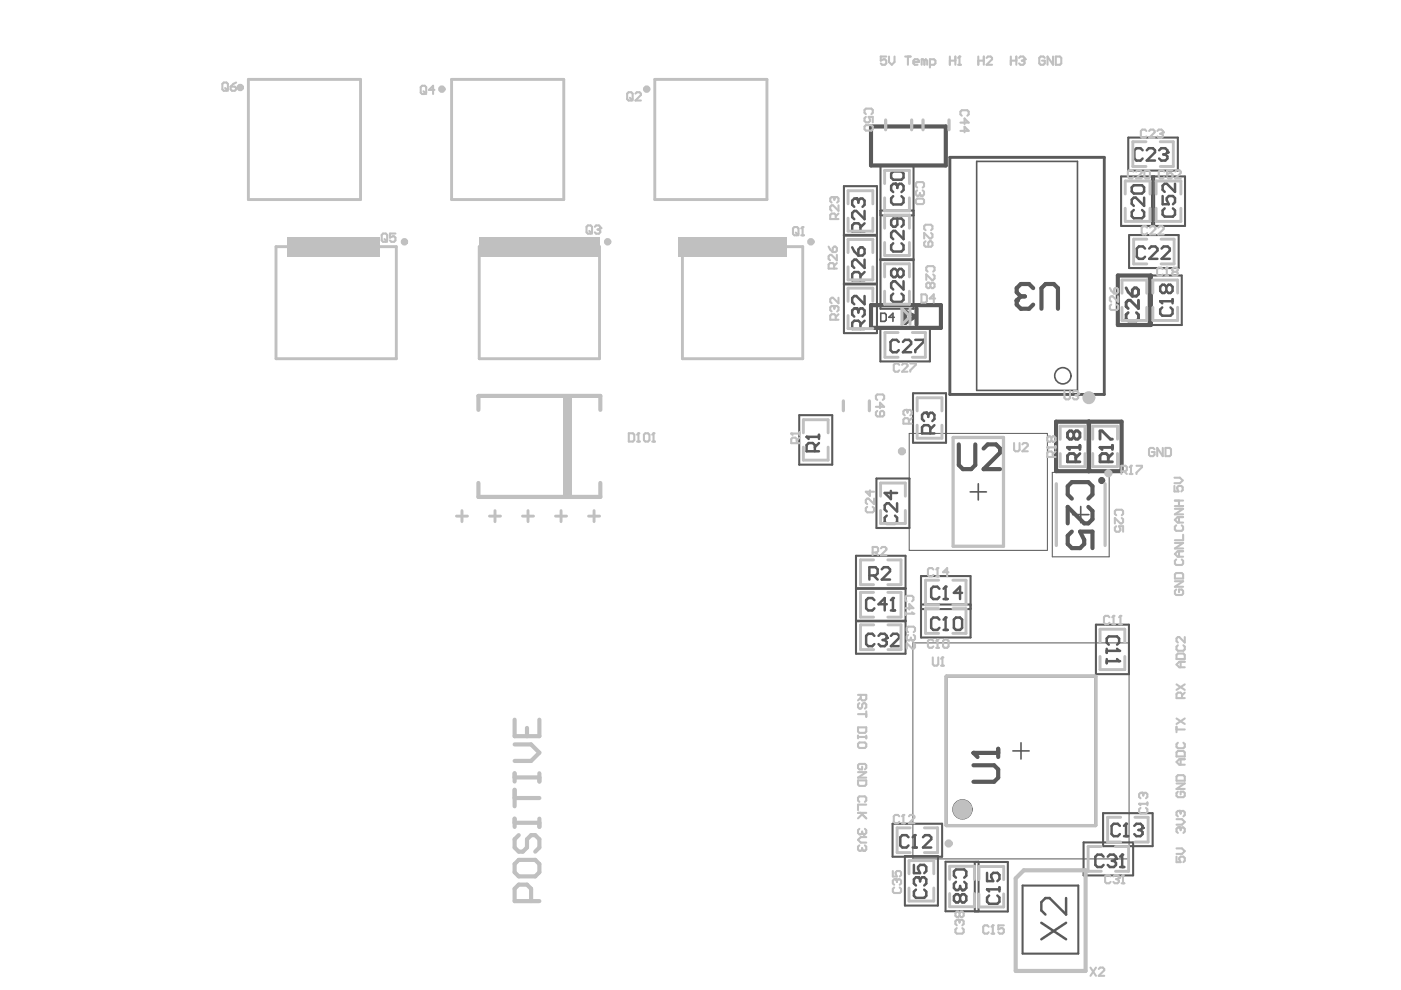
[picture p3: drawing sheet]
<svg xmlns="http://www.w3.org/2000/svg" width="297mm" height="210mm" viewBox="0 0 297 210" stroke-linecap="round" stroke-linejoin="round" font-family="sans-serif">
<path d="M184.7 26.8h15.8v8.3h-15.8zM237 58.4h7v10.5h-7zM184.7 64.7h14.8v4.8h-14.8zM191.9 66.1l2.1 1-2.1 1.4zM194.3 65.4v3.4M223.9 89.4h13.9v10.5h-13.9zM230.8 89.4v10.5M230.9 89.4v10.5" fill="none" stroke="#5a5a5a" stroke-width=".88"/>
<path d="M207.1 34.2h21.3v48.6h-21.3zM205.7 104.3h3.4M207.4 102.6v3.4M227.4 109.1h3.5M229.1 107.4v3.4M214.7 159.2h3.5M216.5 157.5v3.4" fill="none" stroke="#5a5a5a" stroke-width=".35"/>
<g fill="none" stroke="#5a5a5a" stroke-width=".44">
<path d="M178.9 39.5h7v31.1h-7zM186.7 35.2h7v30.3h-7zM237.7 37.4h13.5v10.5h-13.5zM239.2 29.2h10.5v7h-10.5zM244.2 37.4v10.5M244.7 37.4v10.5M178.9 49.8h7M178.9 50h7M186.7 55h7M186.7 55.1h7M186.7 44.6h7M186.7 45.7h7"/>
<path d="M239.4 49.8h10.5v7h-10.5zM243.6 58.4h7v10.5h-7zM178.9 60.3h7M178.9 60.1h7M186.7 69.6h10.5v7h-10.5zM169.5 88h7v10.5h-7zM193.6 83.4h7v10.5h-7zM181.5 117.8h10.5v20.8h-10.5zM185.8 101.5h7v10.4h-7zM181.5 131.6h10.5M181.5 131.7h10.5M181.5 124.7h10.5"/>
<path d="M181.5 124.8h10.5M195.3 122.1h10.5v13.1h-10.5zM195.3 128.2h10.5M195.3 129.1h10.5M232.4 132.4h7v10.5h-7zM189.2 174.6h10.5v7h-10.5zM229.7 178.6h10.5v7h-10.5zM233.9 172.4h10.5v7h-10.5zM191.9 181.5h7v10.5h-7zM200.5 182.7h7v10.5h-7zM206.7 182.8h7v10.5h-7zM216.8 187.8h11.8v14.4h-11.8z"/>
</g>
<path d="M201.4 33.4h32.7v50.2h-32.7zM200.6 143.4h31.7v31.6h-31.7z" fill="none" stroke="#5a5a5a" stroke-width=".62"/>
<path d="M192.8 91.9h29.3v24.8h-29.3zM223.1 100.2h12.1v17.9h-12.1zM193.5 136.3h45.9v45.8h-45.9z" fill="none" stroke="#5a5a5a" stroke-width=".21"/>
<path d="M180.7 52.4l.4 .9 .9 .9M182 52.9l.4-.5h.5l.4 .5v.8l-.4 .5h-.9zM182.4 59.4v-1.3l-.4-.4h-.9l-.4 .4v1.3h2.6M183.3 55.1v1.7l-1.7-1.7h-.5l-.4 .4v.9l.4 .4M183.3 57.7l-.9 .9M181.6 65.4h-.5l-.4 .4v.9l.4 .4M182.4 69.8v-1.4l-.4-.4h-.9l-.4 .4v1.4h2.6M183.3 68l-.9 .9" fill="none" stroke="#5a5a5a" stroke-width=".53"/>
<circle cx="181.6" cy="65.4" r=".26" fill="#5a5a5a"/>
<g fill="none" stroke="#5a5a5a" stroke-width=".53">
<path d="M189.8 39h-.4l-.5 .4v.9l.5 .4M189.4 41.6l-.5 .4v.9l.5 .4h1.7l.5-.4v-.9l-.5-.4M189.4 51.6l-.5 .4v.9l.5 .4h1.7l.5-.4v-.9l-.5-.4M190.3 46.3v1.3l-.5 .5h-.4l-.5-.5v-.8l.5-.5h1.7l.5 .5v.8l-.5 .5M190.3 57.4l-.5-.4h-.4l-.5 .4v.9l.5 .5h.4l.5-.5M190.3 57.4l.4-.4h.4l.5 .4v.9l-.5 .5h-.4l-.4-.5M190.3 57.4v.9M191.6 49v1.7l-1.8-1.7h-.4l-.5 .4v.9l.5 .4M191.6 59.6v1.8l-1.8-1.8h-.4l-.5 .5v.8l.5 .5M181.6 65.4l.4 .4M182 65.8v.5M182 65.8l.4-.4h.5l.4 .4v.9l-.4 .4"/>
<path d="M183.3 62.8v1.7l-1.7-1.7h-.5l-.4 .4v.9l.4 .4M189.4 62.3l-.5 .4v.9l.5 .4h1.7l.5-.4v-.9l-.5-.4M188 109.3l-.4 .5v.8l.4 .5h1.8l.4-.5v-.8l-.4-.5M188.9 104.1v1.7l-1.3-1.3h2.6M190.2 106.7v1.8l-1.8-1.8h-.4l-.4 .4v.9l.4 .5"/>
</g>
<circle cx="189.8" cy="39" r=".26" fill="#5a5a5a"/>
<path d="M188.9 36.8l.5-.4h1.7l.5 .4v.9l-.5 .4h-1.7l-.5-.4zM189.8 39l.5 .4M190.3 39.4v.5M190.3 39.4l.4-.4h.4l.5 .4v.9l-.5 .4M196.4 87.5h-.5l-.4 .5v.8l.4 .5M197.2 91.9v-1.3l-.4-.5h-.9l-.4 .5v1.3h2.6M198.1 90.1l-.9 .9" fill="none" stroke="#5a5a5a" stroke-width=".53"/>
<circle cx="196.4" cy="87.5" r=".26" fill="#5a5a5a"/>
<path d="M246 63.9h2.6M246.4 65.2l-.4 .4v.9l.4 .4h1.8l.4-.4v-.9l-.4-.4M248.6 63.4v.9M196.4 87.5l.4 .5M196.8 88v.4M196.8 88l.4-.5h.5l.4 .5v.8l-.4 .5" fill="none" stroke="#5a5a5a" stroke-width=".53"/>
<path d="M238.8 61l.4 .9 .9 .9M239.2 66.3l-.4 .4v.9l.4 .4h1.7l.5-.4v-.9l-.5-.4M240.1 61.5l.4-.5h.4l.5 .5v.9l-.5 .4h-.8zM241.4 63.7v1.7l-1.8-1.7h-.4l-.4 .4v.9l.4 .4" fill="none" stroke="#5a5a5a" stroke-width=".62"/>
<circle cx="246" cy="63.9" r=".26" fill="#5a5a5a"/>
<path d="M181.6 42.1h-.5l-.4 .4v.9l.4 .5M182.4 49.1v-1.3l-.4-.5h-.9l-.4 .5v1.3h2.6M183.3 44.7v1.8l-1.7-1.8h-.5l-.4 .5v.8l.4 .5M183.3 47.3l-.9 .9M246 63.9l.4 .4M247.3 60.8l-.4-.4h-.5l-.4 .4v.9l.4 .4h.5l.4-.4M247.3 60.8l.4-.4h.5l.4 .4v.9l-.4 .4h-.5l-.4-.4M247.3 60.8v.9" fill="none" stroke="#5a5a5a" stroke-width=".53"/>
<circle cx="181.6" cy="42.1" r=".26" fill="#5a5a5a"/>
<path d="M181.6 42.1l.4 .4M182 42.5v.5M182 42.5l.4-.4h.5l.4 .4v.9l-.4 .5M202.7 186.1l-.5-.4v-.9l.5-.5h1.7l.5 .5v.9l-.5 .4M204.4 187l.5 .4v.9l-.5 .4h-.4" fill="none" stroke="#5a5a5a" stroke-width=".53"/>
<circle cx="204" cy="188.7" r=".26" fill="#5a5a5a"/>
<path d="M202.7 187l-.5 .4v.9l.5 .4h.4l.5-.4M203.6 188.3l.4 .4M203.6 187.8v.5M203.6 190v.9M203.6 190l-.5-.4h-.4l-.5 .4v.9l.5 .4h.4l.5-.4M203.6 190l.4-.4h.4l.5 .4v.9l-.5 .4h-.4l-.4-.4M209.3 188.6h2.6M209.7 189.9l-.4 .4v.9l.4 .4h1.8l.4-.4v-.9l-.4-.4M211.9 188.1v.9" fill="none" stroke="#5a5a5a" stroke-width=".53"/>
<circle cx="209.3" cy="188.6" r=".26" fill="#5a5a5a"/>
<path d="M171 92.6h2.6M172.8 95.7v-1.3l-.5-.5h-.8l-.5 .5v1.3h2.6M173.6 93.9l-.8 .9M173.6 92.2v.9M209.3 188.6l.4 .4M209.3 185.1v1.7h1.3l-.5-.9v-.4l.5-.4h.9l.4 .4v.9l-.4 .4" fill="none" stroke="#5a5a5a" stroke-width=".53"/>
<circle cx="171" cy="92.6" r=".26" fill="#5a5a5a"/>
<path d="M171 92.6l.5 .5M192.6 177.5l-.4-.4h-.9l-.4 .4v1.8l.4 .4h.9l.4-.4M193.5 179.7h.9M193.9 177.1v2.6" fill="none" stroke="#5a5a5a" stroke-width=".53"/>
<circle cx="193.9" cy="177.1" r=".26" fill="#5a5a5a"/>
<path d="M185.4 134.8l-.5-.4h-.8l-.5 .4v1.8l.5 .4h.8l.5-.4M186.3 134.8l.4-.4h.9l.4 .4v.5M193.9 177.1l-.4 .4M195.7 177.5l.4-.4h.9l.4 .4v.4l-1.7 1.8h1.7" fill="none" stroke="#5a5a5a" stroke-width=".53"/>
<circle cx="188" cy="135.3" r=".26" fill="#5a5a5a"/>
<path d="M185.4 127.2l-.5-.4h-.8l-.5 .4v1.8l.5 .4h.8l.5-.4M187.1 135.7h.5M187.6 135.7l.4 .4v.5l-.4 .4h-.9l-.4-.4M188 135.3l-.4 .4M188 128.1h-1.7l1.3-1.3v2.6M188.9 134.8l.4-.4h.9l.4 .4v.5l-1.7 1.7h1.7M188.9 129.4h.9M189.3 126.8v2.6" fill="none" stroke="#5a5a5a" stroke-width=".53"/>
<circle cx="189.3" cy="126.8" r=".26" fill="#5a5a5a"/>
<g fill="none" stroke="#5a5a5a" stroke-width=".53">
<path d="M242.3 31.9l-.5-.5h-.9l-.4 .5v1.7l.4 .4h.9l.5-.4M243.1 31.9l.5-.5h.8l.5 .5v.4l-1.8 1.7h1.8M245.8 31.9l.4-.5h.9l.4 .5v.4M242.8 52.7l-.5-.4h-.8l-.5 .4v1.7l.5 .5h.8l.5-.5M243.6 52.7l.5-.4h.9l.4 .4v.4l-1.8 1.8h1.8M246.3 52.7l.4-.4h.9l.4 .4v.4l-1.7 1.8h1.7M190.6 72.5l-.5-.4h-.9l-.4 .4v1.7l.4 .5h.9l.5-.5M191.4 72.5l.5-.4h.8l.5 .4v.4l-1.8 1.8h1.8M194.1 72.1h1.7v.4l-1.7 1.7v.5M184.3 122h1.3l.5-.4v-.9l-.5-.4h-1.3v2.6M185.2 122l.9 .9M187 120.7l.4-.4h.9l.4 .4v.4l-1.7 1.8h1.7"/>
<path d="M189.3 126.8l-.4 .4"/>
</g>
<path d="M186.7 66.4h.9l.3 .3v1.2l-.3 .2h-.9zM189.6 67.3h-1.1l.8-.9v1.7" fill="none" stroke="#5a5a5a" stroke-width=".35"/>
<circle cx="247.5" cy="32.3" r=".26" fill="#5a5a5a"/>
<path d="M246.6 32.7h.5M247.1 32.7l.4 .5v.4l-.4 .4h-.9l-.4-.4M247.5 32.3l-.4 .4M199.2 131.4l-.5-.5h-.8l-.5 .5v1.7l.5 .5h.8l.5-.5M200 133.6h.9M200.5 130.9v2.7" fill="none" stroke="#5a5a5a" stroke-width=".53"/>
<circle cx="200.5" cy="130.9" r=".26" fill="#5a5a5a"/>
<path d="M199.2 124.8l-.5-.4h-.8l-.5 .4v1.8l.5 .4h.8l.5-.4M200 127h.9M200.5 130.9l-.5 .5M200.5 124.4v2.6M202.2 131.4l.5-.5h.9l.4 .5v1.7l-.4 .5h-.9l-.5-.5z" fill="none" stroke="#5a5a5a" stroke-width=".53"/>
<circle cx="200.5" cy="124.4" r=".26" fill="#5a5a5a"/>
<path d="M200.5 124.4l-.5 .4M204 125.7h-1.8l1.4-1.3v2.6M220.8 195.7l5.2 3.5M226 195.7l-5.2 3.5M226 190.4v3.5l-3.5-3.5h-.8l-.9 .9v1.7l.9 .9M234 181.6l-.5-.4h-.8l-.5 .4v1.8l.5 .4h.8l.5-.4M234.9 181.6l.4-.4h.9l.4 .4v.5" fill="none" stroke="#5a5a5a" stroke-width=".53"/>
<circle cx="236.6" cy="182.1" r=".26" fill="#5a5a5a"/>
<path d="M235.7 182.5h.5M236.2 182.5l.4 .5v.4l-.4 .4h-.9l-.4-.4M236.6 182.1l-.4 .4M237.5 183.8h.9M237.9 181.2v2.6" fill="none" stroke="#5a5a5a" stroke-width=".53"/>
<circle cx="237.9" cy="181.2" r=".26" fill="#5a5a5a"/>
<path d="M234.6 137.6v.8M234.6 138h2.7M235.1 136.7l-.5-.5v-.8l.5-.5h1.7l.5 .5v.8l-.5 .5M237.9 181.2l-.4 .4" fill="none" stroke="#5a5a5a" stroke-width=".53"/>
<circle cx="237.3" cy="138" r=".26" fill="#5a5a5a"/>
<path d="M234.6 139.7v.9M236.8 137.6l.5 .4M234.6 140.2h2.7" fill="none" stroke="#5a5a5a" stroke-width=".53"/>
<circle cx="237.3" cy="140.2" r=".26" fill="#5a5a5a"/>
<path d="M236.8 139.7l.5 .5" fill="none" stroke="#5a5a5a" stroke-width=".53"/>
<path d="M233.2 94.9h2.7M235 97.9v-1.3l-.5-.4h-.8l-.5 .4v1.3h2.7M235.9 96.2l-.9 .8M235.9 94.4v.9" fill="none" stroke="#5a5a5a" stroke-width=".62"/>
<circle cx="233.2" cy="94.9" r=".31" fill="#5a5a5a"/>
<path d="M226.3 94.9h2.7M228.1 97.9v-1.3l-.5-.4h-.8l-.5 .4v1.3h2.7M229 96.2l-.9 .8M229 94.4v.9M233.2 94.9l.5 .4M233.2 93.1v-1.7h.5l1.7 1.7h.5" fill="none" stroke="#5a5a5a" stroke-width=".62"/>
<circle cx="226.3" cy="94.9" r=".31" fill="#5a5a5a"/>
<path d="M226.3 94.9l.5 .4M227.6 91.8l-.4-.4h-.4l-.5 .4v.9l.5 .4h.4l.4-.4M227.6 91.8l.5-.4h.4l.5 .4v.9l-.5 .4h-.4l-.5-.4M227.6 91.8v.9" fill="none" stroke="#5a5a5a" stroke-width=".62"/>
<path d="M215.6 63.7v.9l.8 .9h1.8l.9-.9M220.8 65.5v-4.4l.9-.9h1.7l.9 .9v4.4" fill="none" stroke="#5a5a5a" stroke-width=".88"/>
<circle cx="215.6" cy="63.7" r=".44" fill="#5a5a5a"/>
<path d="M216.4 62.8l-.8 .9M216.4 62.8h.9M219.1 61.1l-.9-.9h-1.8l-.8 .9v.9l.8 .8" fill="none" stroke="#5a5a5a" stroke-width=".88"/>
<path d="M194.2 188.6l-.4 .5v.8l.4 .5h1.8l.4-.5v-.8l-.4-.5M194.6 186h-.4l-.4 .4v.9l.4 .4" fill="none" stroke="#5a5a5a" stroke-width=".53"/>
<circle cx="194.6" cy="186" r=".26" fill="#5a5a5a"/>
<g fill="none" stroke="#5a5a5a" stroke-width=".53">
<path d="M240 39.7l.4-.4h1.7l.5 .4v.9l-.5 .4h-1.7l-.4-.4zM249.1 38.9v1.8l-1.7-1.8h-.5l-.4 .5v.8l.4 .5M240.4 44.5l-.4 .5v.8l.4 .5h1.7l.5-.5v-.8l-.5-.5M242.6 41.9v1.8l-1.8-1.8h-.4l-.4 .4v.9l.4 .5M246.5 41.6v1.7h1.3l-.4-.9v-.4l.4-.4h.9l.4 .4v.9l-.4 .4M246.9 44.2l-.4 .4v.9l.4 .4h1.8l.4-.4v-.9l-.4-.4M237.4 175.1l-.4-.4h-.9l-.4 .4v1.7l.4 .5h.9l.4-.5M238.3 177.3h.9M238.7 174.7v2.6M193.8 183.4v1.7h1.3l-.5-.8v-.5l.5-.4h.9l.4 .4v.9l-.4 .4M194.6 186l.5 .4M195.1 186.4v.5"/>
<path d="M195.1 186.4l.4-.4h.5l.4 .4v.9l-.4 .4"/>
</g>
<path d="M227.3 105.7l-.9-.9v-1.7l.9-.9h3.5l.8 .9v1.7l-.8 .9M227.3 112.7l-.9 .9v1.7l.9 .9h1.7l.9-.9v-.8l-.9-1.8h2.6v3.5M230.8 107.5l.8 .8v1.8l-.8 .9h-.9l-3.5-3.5v3.5" fill="none" stroke="#5a5a5a" stroke-width=".88"/>
<circle cx="238.7" cy="174.7" r=".26" fill="#5a5a5a"/>
<path d="M238.7 174.7l-.4 .4M240.5 175.1l.4-.4h.9l.4 .4v.4" fill="none" stroke="#5a5a5a" stroke-width=".53"/>
<circle cx="242.2" cy="175.5" r=".26" fill="#5a5a5a"/>
<path d="M241.4 176h.4M241.8 176l.4 .4v.4l-.4 .5h-.9l-.4-.5M242.2 175.5l-.4 .5" fill="none" stroke="#5a5a5a" stroke-width=".53"/>
<path d="M206.4 159.6h5.2M211.6 158.8v1.7M206.4 162.3h4.4l.8 .8v1.8l-.8 .9h-4.4" fill="none" stroke="#5a5a5a" stroke-width=".88"/>
<circle cx="206.4" cy="159.6" r=".44" fill="#5a5a5a"/>
<g fill="none" stroke="#5a5a5a" stroke-width=".88">
<path d="M203.3 94.2v4.4l.9 .9h1.7l.9-.9v-4.4M208.5 95.1l.9-.9h1.8l.8 .9v.9l-3.5 3.5h3.5M206.4 159.6l.9 .9"/>
<circle cx="233.6" cy="101.9" r=".31"/>
<circle cx="204.1" cy="171.6" r="1.72"/>
</g>
<circle cx="225.3" cy="79.7" r="1.72" fill="none" stroke="#5a5a5a" stroke-width=".35"/>
<path d="M187.8 25.4v2.1M193.3 25.4v2.1M195.7 25.4v2.1M201.2 25.4v2.1M178.8 85v2.1M184.3 85v2.1M202.1 92.8h10.7v23h-10.7zM224 102.6v13.1M234.3 102.6v13.1M200.6 143.4h31.7v31.6h-31.7z" fill="none" stroke="#c0c0c0" stroke-width=".69"/>
<g fill="none" stroke="#c0c0c0" stroke-width=".62">
<path d="M52.7 16.8h23.7v25.5h-23.7zM95.7 16.8h23.8v25.5h-23.8zM138.8 16.8h23.8v25.5h-23.8zM187.6 38.9v-2.8h5.2v2.8M243 30h-2.8v5.3h2.8M246 30h2.8v5.3h-2.8M58.5 52.3h25.5v23.8h-25.5zM101.6 52.3h25.5v23.8h-25.5zM144.7 52.3h25.5v23.8h-25.5zM179.8 43.2v-2.8h5.3v2.8M179.8 46.2v2.8h5.3v-2.8M179.8 53.6v-2.8h5.3v2.8"/>
<path d="M179.8 56.6v2.7h5.3v-2.7M187.6 41.9v2.8h5.2v-2.8M187.6 48.4v-2.8h5.2v2.8M187.6 51.4v2.8h5.2v-2.8M187.6 58.7v-2.8h5.2v2.8M238.6 41.1v-2.7h5.2v2.7M238.6 44.2v2.7h5.2v-2.7M243.1 50.7h-2.7v5.3h2.7M245.1 41.1v-2.7h5.3v2.7M245.1 44.2v2.7h5.3v-2.7M246.2 50.7h2.7v5.3h-2.7M179.8 63.9v-2.8h5.3v2.8"/>
<path d="M179.8 66.9v2.8h5.3M187.6 61.7v2.8h5.2v-2.8M190.4 70.5h-2.8v5.3h2.8M191.2 65.4l1.7 1.7-1.7 1.7zM192.9 65.4v3.4M193.4 70.5h2.8v5.3h-2.8M237.9 62.2v-2.8h5.2v2.8M237.9 65.2v2.7h5.2v-2.7M244.4 62.1v-2.7h5.3v2.7M244.4 65.2v2.7h5.3v-2.7M170.3 91.8v-2.8h5.3v2.8M170.3 94.8v2.8h5.3v-2.8"/>
<path d="M194.5 90.1v2.8h5.2v-2.8M194.5 87.1v-2.8h5.2v2.8M224.8 93.2v-2.8h5.2v2.8M224.8 96.2v2.7h5.2v-2.7M231.7 93.1v-2.7h5.2v2.7M231.7 96.1v2.8h5.2v-2.8M185.2 118.7h-2.8v5.3h2.8M186.7 105.2v-2.8h5.3v2.8M186.7 108.2v2.8h5.3v-2.8M188.2 118.7h2.8v5.3h-2.8M185.2 125.6h-2.8v5.2h2.8M185.2 132.5h-2.8v5.2h2.8"/>
<path d="M188.2 125.6h2.8v5.2h-2.8M188.3 132.5h2.7v5.2h-2.7M199 129h-2.8v5.3h2.8M199 123h-2.8v5.3h2.8M202 129h2.8v5.3h-2.8M202 123h2.8v5.3h-2.8M233.2 136.2v-2.8h5.3v2.8M233.2 139.2v2.8h5.3v-2.8M193 175.5h-2.8v5.3h2.8M196 175.5h2.8v5.3h-2.8M233.5 179.5h-2.8v5.2h2.8M236.5 179.5h2.8v5.2h-2.8"/>
<path d="M237.6 173.3h-2.8v5.2h2.8M240.6 173.3h2.8v5.2h-2.8M192.7 185.3v-2.8h5.3v2.8M192.7 188.3v2.7h5.3v-2.7M201.3 186.4v-2.7h5.3v2.7M201.3 189.5v2.7h5.3v-2.7M207.6 186.5v-2.8h5.2v2.8M207.6 189.5v2.8h5.2v-2.8"/>
</g>
<path d="M101.4 86.9v-3h25.9v3M101.4 102.4v3h25.9v-3M215.3 186.2l1.8-1.7h13.1v21.4h-14.9z" fill="none" stroke="#c0c0c0" stroke-width=".88"/>
<g fill="#c0c0c0">
<path d="M119.5 83.6h1.8v22.1h-1.8z" fill-rule="evenodd"/>
<path d="M60.9 50.2h19.7v4.2h-19.7z" fill-rule="evenodd"/>
<path d="M101.6 50.4h25.5v4.1h-25.5z" fill-rule="evenodd"/>
<path d="M143.7 50.2h23v4.2h-23z" fill-rule="evenodd"/>
</g>
<path d="M47.1 17.8l.3-.3h.6l.3 .3v1.2l-.3 .2h-.6l-.3-.2zM47.7 18.7l.6 .5M48.9 18.4h.9l.3 .3v.3l-.3 .2h-.6l-.3-.2zM50.1 17.5l-.6 .3-.6 .6M89.5 18.2h.6l.3 .3v1.1l-.3 .3h-.6l-.3-.3v-1.1zM89.8 19.4l.6 .5M92.1 19.1h-1.2l.9-.9v1.7M167.8 91.9h1.7M168.9 94v-.9l-.3-.3h-.6l-.2 .3v.9h1.7M169.5 92.8l-.6 .6M169.5 91.6v.6" fill="none" stroke="#c0c0c0" stroke-width=".44"/>
<circle cx="167.8" cy="91.9" r=".22" fill="#c0c0c0"/>
<path d="M167.8 91.9l.2 .3M183.4 175.7l.3 .3v.6l-.3 .3h-.3" fill="none" stroke="#c0c0c0" stroke-width=".44"/>
<circle cx="183.1" cy="176.9" r=".22" fill="#c0c0c0"/>
<path d="M182.2 175.7l-.3 .3v.6l.3 .3h.3l.3-.3M182.8 176.6l.3 .3M182.8 176.3v.3M183.4 179.2l.3 .3v.6l-.3 .3h-.3M183.7 177.5h-1.2l-.6 .6 .6 .6h1.2" fill="none" stroke="#c0c0c0" stroke-width=".44"/>
<circle cx="183.1" cy="180.4" r=".22" fill="#c0c0c0"/>
<g fill="none" stroke="#c0c0c0" stroke-width=".44">
<path d="M196.7 57.6l-.3-.3v-.6l.3-.3h1.1l.3 .3v.6l-.3 .3M197.8 58.2l.3 .3v.6l-.3 .2h-.2l-1.2-1.1v1.1M197.3 60.2l.3-.3h.2l.3 .3v.6l-.3 .3h-.2l-.3-.3M197.3 60.2l-.3-.3h-.3l-.3 .3v.6l.3 .3h.3l.3-.3M197.3 60.2v.6M215 93.9v1.5l.3 .3h.6l.3-.3v-1.5M216.8 94.2l.2-.3h.6l.3 .3v.3l-1.1 1.2h1.1M222 94.8h1.8M223.2 96.9v-.9l-.3-.3h-.6l-.3 .3v.9h1.8M223.8 95.7l-.6 .6M223.8 94.6v.5M181.9 147.3h1.8v.9l-.3 .3h-.6l-.3-.3v-.9"/>
<path d="M181.9 151.4h1.8M182.2 149.1l-.3 .3v.6l.3 .2h.3l.3-.2v-.6l.3-.3h.3l.3 .3v.6l-.3 .2M182.5 147.9l-.6 .6M183.7 150.8v1.2M181.9 165.5h1.8v.8l-.3 .3h-1.2l-.3-.3zM181.9 172.3h1.8M181.9 163.7h1.8l-1.8 1.2h1.8M182.2 179.2l-.3 .3v.6l.3 .3h.3l.3-.3M182.2 170l-.3-.3v-.6l.3-.2h1.2l.3 .2v.6l-.3 .3M182.5 172.3l1.2 1.2M182.8 162.5v.6h-.6l-.3-.3v-.5l.3-.3h1.2l.3 .3v.5l-.3 .3M182.8 179.8v.3"/>
<path d="M182.8 172.6l-.9 .9M183.7 170.6h-1.8v1.2M182.8 180.1l.3 .3"/>
</g>
<circle cx="222" cy="94.8" r=".22" fill="#c0c0c0"/>
<g fill="none" stroke="#c0c0c0" stroke-width=".44">
<path d="M124.4 48.1l.2-.3h.6l.3 .3v1.2l-.3 .2h-.6l-.2-.2zM124.9 49l.6 .5M126.1 48.1l.3-.3h.6l.3 .3v.3M222 94.8l.3 .3M222.9 92.8l-.3-.3h-.3l-.3 .3v.6l.3 .3h.3l.3-.3M222.9 92.8l.3-.3h.3l.3 .3v.6l-.3 .3h-.3l-.3-.3M222.9 92.8v.6M244.8 95.3l-.3-.3h-.6l-.3 .3v1.1l.3 .3h.6l.3-.3v-.6h-.6M246.5 95v1.7l-1.1-1.7v1.7M247.1 95h.9l.3 .3v1.1l-.3 .3h-.9zM231.2 205.2l1.2 1.7M232.4 205.2l-1.2 1.7"/>
<path d="M233 205.4l.2-.2h.6l.3 .2v.3l-1.1 1.2h1.1"/>
</g>
<circle cx="127.3" cy="48.4" r=".22" fill="#c0c0c0"/>
<path d="M133 19.9l.3-.3h.5l.3 .3v1.1l-.3 .3h-.5l-.3-.3zM134.7 19.9l.3-.3h.6l.3 .3v.2l-1.2 1.2h1.2M133.6 20.7l.5 .6M126.7 48.7h.3M127 48.7l.3 .3v.3l-.3 .2h-.6l-.3-.2M127.3 48.4l-.3 .3M168.4 48.1h.6l.3 .3v1.2l-.3 .3h-.6l-.3-.3v-1.2zM168.7 49.3l.6 .6M169.9 49.9h.6M170.2 48.1v1.8" fill="none" stroke="#c0c0c0" stroke-width=".44"/>
<circle cx="170.2" cy="48.1" r=".22" fill="#c0c0c0"/>
<path d="M170.2 48.1l-.3 .3M176.6 64.9h-.3l-.3 .3v.6l.3 .2M177.2 67.8v-.9l-.3-.3h-.6l-.3 .3v.9h1.8M177.8 66.6l-.6 .6" fill="none" stroke="#c0c0c0" stroke-width=".44"/>
<circle cx="176.6" cy="64.9" r=".22" fill="#c0c0c0"/>
<g fill="none" stroke="#c0c0c0" stroke-width=".44">
<path d="M183.3 26.8l.3-.3h1.2l.2 .3v.6l-.2 .3h-1.2l-.3-.3zM183.6 24.8l-.3 .3v.6l.3 .2h.6l.3-.2-.3-.9h.8v1.1M183.6 24.2l-.3-.3v-.6l.3-.3h1.2l.2 .3v.6l-.2 .3M194.5 39.8l-.3-.3v-.6l.3-.3h1.1l.3 .3v.6l-.3 .3M175.7 52.3l.3 .6 .6 .6M176.6 52.6l.2-.3h.3l.3 .3v.6l-.3 .3h-.5zM176.8 56.9v-.8l-.2-.3h-.6l-.3 .3v.8h1.7M177.4 54v1.2l-1.1-1.2h-.3l-.3 .3v.6l.3 .3M177.4 55.8l-.6 .6M195.6 40.4l.3 .3v.5l-.3 .3h-.3M196.2 48.8l-.3-.3v-.6l.3-.3h1.2l.3 .3v.6l-.3 .3M196.2 51.1l-.3 .3v.6l.3 .3h1.2l.3-.3v-.6l-.3-.3h-.3l-.3 .3v.9"/>
<path d="M197.4 49.4l.3 .3v.6l-.3 .3h-.3l-1.2-1.2v1.2M176.6 64.9l.3 .3M176.9 65.2v.3M176.9 65.2l.3-.3h.3l.3 .3v.6l-.3 .2M177.8 63.1v1.2l-1.2-1.2h-.3l-.3 .3v.6l.3 .3M195.4 62.4h.8l.3 .3v1.2l-.3 .3h-.8zM198.3 63.3h-1.2l.9-.9v1.8M183.9 107.5l-.3 .3v.5l.3 .3h1.1l.3-.3v-.5l-.3-.3M184.4 104v1.1l-.8-.8h1.7M185.3 105.7v1.2l-1.2-1.2h-.2l-.3 .3v.6l.3 .3"/>
</g>
<circle cx="195.3" cy="41.5" r=".22" fill="#c0c0c0"/>
<path d="M194.2 42.4l.3-.3h1.1l.3 .3v.6l-.3 .3h-1.1l-.3-.3zM194.5 40.4l-.3 .3v.5l.3 .3h.3l.2-.3M195 41.2l.3 .3M195 40.9v.3M202.9 196.8l-.3 .3v.6l.3 .2h1.1l.3-.2v-.6l-.3-.3M203.2 195h-.3l-.3 .3v.6l.3 .3" fill="none" stroke="#c0c0c0" stroke-width=".44"/>
<circle cx="203.2" cy="195" r=".22" fill="#c0c0c0"/>
<g fill="none" stroke="#c0c0c0" stroke-width=".44">
<path d="M201.4 12v1.7M201.4 12.9h1.2M202.6 12v1.7M203.1 13.7h.6M203.4 12v1.7M203.6 26h1.8l-.9-.9v1.2M203.6 27.7h1.8l-.9-.8v1.1M203.9 24.5l-.3-.2v-.6l.3-.3h1.2l.3 .3v.6l-.3 .2M203.2 195l.2 .3M203.4 193.6v.6M203.4 195.3v.3M203.4 195.3l.3-.3h.3l.3 .3v.6l-.3 .3"/>
<path d="M203.4 193.6l.3-.3h.3l.3 .3v.6l-.3 .2h-.3l-.3-.2M203.4 193.6l-.2-.3h-.3l-.3 .3v.6l.3 .2h.3l.2-.2"/>
</g>
<circle cx="203.4" cy="12" r=".22" fill="#c0c0c0"/>
<path d="M203.4 12l-.3 .3M209.6 196.5l-.3-.3h-.6l-.2 .3v1.2l.2 .2h.6l.3-.2M210.2 197.9h.6M210.5 196.2v1.7" fill="none" stroke="#c0c0c0" stroke-width=".44"/>
<circle cx="210.5" cy="196.2" r=".22" fill="#c0c0c0"/>
<path d="M176.6 41.8h-.3l-.3 .3v.6l.3 .2M177.2 46.4v-.8l-.3-.3h-.6l-.3 .3v.8h1.8M177.8 43.5v1.2l-1.2-1.2h-.3l-.3 .3v.6l.3 .3M177.8 45.3l-.6 .6M236.7 109.2l-.3-.2v-.6l.3-.3h1.1l.3 .3v.6l-.3 .2M236.7 111.6l-.3 .3v.6l.3 .2h.5l.3-.2-.3-.9h.9v1.1M237.8 109.8l.3 .3v.6l-.3 .3h-.3l-1.1-1.2v1.2M210.5 196.2l-.3 .3M212.8 196.2h-1.1v.9l.8-.3 .3 .3v.6l-.3 .2h-.5l-.3-.2" fill="none" stroke="#c0c0c0" stroke-width=".44"/>
<circle cx="176.6" cy="41.8" r=".22" fill="#c0c0c0"/>
<path d="M176.6 41.8l.3 .3M176.9 42.1v.3M176.9 42.1l.3-.3h.3l.3 .3v.6l-.3 .2M181.9 154.2h1.8v.9l-.3 .3h-1.2l-.3-.3zM181.9 156v.5M181.9 157.7l.3-.3h1.2l.3 .3v.6l-.3 .3h-1.2l-.3-.3zM181.9 156.3h1.8M183.7 156v.5M189.6 188.2l-.3 .3v.5l.3 .3h1.2l.2-.3v-.5l-.2-.3M189.9 186.4h-.3l-.3 .3v.6l.3 .3" fill="none" stroke="#c0c0c0" stroke-width=".44"/>
<circle cx="189.9" cy="186.4" r=".22" fill="#c0c0c0"/>
<path d="M80.9 49.8l.3-.3h.6l.3 .3v1.2l-.3 .3h-.6l-.3-.3zM81.5 50.7l.6 .6M83.8 49.5h-1.1v.9l.6-.3h.3l.2 .3v.6l-.2 .3h-.6l-.3-.3M133.3 91.9h.9l.3 .3v1.1l-.3 .3h-.9zM135.1 93.6h.5M135.4 91.9v1.7M189.3 184.7v1.1h.9l-.3-.5v-.3l.3-.3h.6l.2 .3v.6l-.2 .2M189.9 186.4l.3 .3M190.2 186.7v.3M190.2 186.7l.3-.3h.3l.2 .3v.6l-.2 .3" fill="none" stroke="#c0c0c0" stroke-width=".44"/>
<circle cx="135.4" cy="91.9" r=".22" fill="#c0c0c0"/>
<path d="M135.4 91.9l-.3 .3M136.8 91.9h.6l.3 .3v1.1l-.3 .3h-.6l-.3-.3v-1.1zM138.3 93.6h.6M138.6 91.9v1.7" fill="none" stroke="#c0c0c0" stroke-width=".44"/>
<circle cx="138.6" cy="91.9" r=".22" fill="#c0c0c0"/>
<path d="M138.6 91.9l-.3 .3M197.9 135.9l-.3-.3h-.6l-.3 .3v1.2l.3 .2h.6l.3-.2M198.5 137.3h.6M198.8 135.6v1.7" fill="none" stroke="#c0c0c0" stroke-width=".44"/>
<circle cx="198.8" cy="135.6" r=".22" fill="#c0c0c0"/>
<path d="M191.9 129.8v.6M191.9 129h1.8l-.9-.9v1.1M191.9 130.1h1.8M192.2 127.5l-.3-.3v-.6l.3-.3h1.2l.3 .3v.6l-.3 .3M198.8 135.6l-.3 .3M200.2 135.6h.6l.3 .3v1.2l-.3 .2h-.6l-.3-.2v-1.2z" fill="none" stroke="#c0c0c0" stroke-width=".44"/>
<circle cx="193.7" cy="130.1" r=".22" fill="#c0c0c0"/>
<path d="M193.4 129.8l.3 .3M197.9 120.7l-.3-.3h-.6l-.3 .3v1.2l.3 .3h.6l.3-.3M198.5 122.2h.6M198.8 120.4v1.8" fill="none" stroke="#c0c0c0" stroke-width=".44"/>
<circle cx="198.8" cy="120.4" r=".22" fill="#c0c0c0"/>
<path d="M192.1 86.9h-.3l-.3 .3v.6l.3 .3M192.7 89.8v-.8l-.3-.3h-.6l-.3 .3v.8h1.8M193.3 88.7l-.6 .5M185 117.1h.9l.3-.3v-.5l-.3-.3h-.9v1.7M185.6 117.1l.6 .6M186.8 116.3l.3-.3h.5l.3 .3v.3l-1.1 1.1h1.1M198.8 120.4l-.3 .3M201.1 121.3h-1.2l.9-.9v1.8" fill="none" stroke="#c0c0c0" stroke-width=".44"/>
<circle cx="192.1" cy="86.9" r=".22" fill="#c0c0c0"/>
<path d="M192.1 86.9l.3 .3M192.4 87.2v.3M192.4 87.2l.3-.3h.3l.3 .3v.6l-.3 .3M235.5 185.8l-.3-.3h-.6l-.3 .3v1.2l.3 .3h.6l.3-.3M236.1 185.8l.2-.3h.6l.3 .3v.3" fill="none" stroke="#c0c0c0" stroke-width=".44"/>
<circle cx="237.2" cy="186.1" r=".22" fill="#c0c0c0"/>
<path d="M236.6 186.4h.3M236.9 186.4l.3 .3v.3l-.3 .3h-.6l-.2-.3M237.2 186.1l-.3 .3M237.8 187.3h.6M238.1 185.5v1.8" fill="none" stroke="#c0c0c0" stroke-width=".44"/>
<circle cx="238.1" cy="185.5" r=".22" fill="#c0c0c0"/>
<path d="M235.2 130.9l-.3-.3h-.5l-.3 .3v1.1l.3 .3h.5l.3-.3M235.8 132.3h.6M236.1 130.6v1.7M238.1 185.5l-.3 .3" fill="none" stroke="#c0c0c0" stroke-width=".44"/>
<circle cx="236.1" cy="130.6" r=".22" fill="#c0c0c0"/>
<path d="M236.1 130.6l-.3 .3M237.3 132.3h.6M237.6 130.6v1.7" fill="none" stroke="#c0c0c0" stroke-width=".44"/>
<circle cx="237.6" cy="130.6" r=".22" fill="#c0c0c0"/>
<path d="M246.5 57l-.3-.3h-.6l-.3 .3v1.2l.3 .3h.6l.3-.3M247.1 58.5h.6M247.4 56.7v1.8M249 103v1.2h.9l-.3-.6v-.3l.3-.3h.6l.3 .3v.6l-.3 .3M249 101.3h1.2l.6 .6-.6 .6h-1.2M237.6 130.6l-.3 .3" fill="none" stroke="#c0c0c0" stroke-width=".44"/>
<circle cx="247.4" cy="56.7" r=".22" fill="#c0c0c0"/>
<path d="M246.8 36.4l-.2-.3h-.6l-.3 .3v1.1l.3 .3h.6l.2-.3M248.6 36.1h-1.2v.9l.6-.3h.3l.3 .3v.5l-.3 .3h-.6l-.3-.3M249.2 36.4l.3-.3h.6l.2 .3v.3l-1.1 1.1h1.1M247.4 56.7l-.3 .3M248.8 57.6l-.3-.3v-.3l.3-.3h.6l.3 .3v.3l-.3 .3M248.8 57.6l-.3 .3v.3l.3 .3h.6l.3-.3v-.3l-.3-.3M248.8 57.6h.6M190.7 173.1l-.3-.3h-.6l-.3 .3v1.1l.3 .3h.6l.3-.3M191.2 174.5h.6M191.5 172.8v1.7" fill="none" stroke="#c0c0c0" stroke-width=".44"/>
<circle cx="191.5" cy="172.8" r=".22" fill="#c0c0c0"/>
<path d="M197.8 139.4v1.4l.3 .3h.5l.3-.3v-1.4M199.8 139.4v1.7M199.5 141.1h.6M191.5 172.8l-.3 .3M192.7 173.1l.3-.3h.6l.3 .3v.3l-1.2 1.1h1.2" fill="none" stroke="#c0c0c0" stroke-width=".44"/>
<circle cx="199.8" cy="139.4" r=".22" fill="#c0c0c0"/>
<path d="M192.5 134l-.2-.3v-.5l.2-.3h1.2l.3 .3v.5l-.3 .3M193.7 134.6l.3 .3v.6l-.3 .3h-.3M199.8 139.4l-.3 .3" fill="none" stroke="#c0c0c0" stroke-width=".44"/>
<circle cx="193.4" cy="135.8" r=".22" fill="#c0c0c0"/>
<g fill="none" stroke="#c0c0c0" stroke-width=".44">
<path d="M187.9 12h-1.2v.9l.6-.3h.3l.3 .3v.5l-.3 .3h-.6l-.3-.3M188.5 12v1.2l.6 .5 .6-.5v-1.2M191.9 12h1.2M192.5 12v1.7M193.7 13.2h1.1v-.3l-.3-.3h-.5l-.3 .3v.5l.3 .3h.5M196 12.9l-.3-.3h-.3v1.1M196 12.9v.8M196 12.9l.3-.3 .3 .3v.8M197.2 13.7h.8l.3-.3v-.5l-.3-.3h-.8v1.7M207.4 12v1.7M207.4 12.9h1.2M208.6 12v1.7"/>
<path d="M209.2 12.3l.3-.3h.5l.3 .3v.3l-1.1 1.1h1.1M190.7 77.4l-.3-.3h-.6l-.3 .3v1.1l.3 .3h.6l.3-.3M191.2 77.4l.3-.3h.6l.3 .3v.2l-1.2 1.2h1.2M193 77.1h1.2v.3l-1.2 1.1v.3M185.7 86.3h1.8l-.9-.9v1.1M186 84.8l-.3-.3v-.6l.3-.3h1.2l.3 .3v.6l-.3 .3M186 87.1l-.3 .3v.6l.3 .3h1.2l.3-.3v-.6l-.3-.3h-.3l-.3 .3v.9M225.7 82.9v1.5l.3 .3h.6l.3-.3v-1.5M227.4 83.2l.3-.3h.6l.3 .3v.3M192.5 134.6l-.2 .3v.6l.2 .3h.3l.3-.3M193.1 135.5l.3 .3M193.1 135.2v.3"/>
<path d="M193.7 136.4l.3 .3v.5l-.3 .3h-.3l-1.1-1.1v1.1"/>
</g>
<circle cx="228.6" cy="83.5" r=".22" fill="#c0c0c0"/>
<g fill="none" stroke="#c0c0c0" stroke-width=".44">
<path d="M214.3 12.9h1.2M214.3 12v1.7M215.5 12v1.7M216.1 12.3l.3-.3h.5l.3 .3v.3M221.5 12.3l-.3-.3h-.6l-.3 .3v1.1l.3 .3h.6l.3-.3v-.5h-.6M223.3 12v1.7l-1.2-1.7v1.7M223.8 12h.9l.3 .3v1.1l-.3 .3h-.9zM235.3 61.1l.3 .5 .6 .6M235.6 64.6l-.3 .3v.5l.3 .3h1.2l.3-.3v-.5l-.3-.3M236.5 61.1h.3l.3 .3v.5l-.3 .3h-.6v-.8zM237.1 62.8v1.2l-1.2-1.2h-.3l-.3 .3v.6l.3 .3M228 83.8h.3"/>
<path d="M228.3 83.8l.3 .3v.3l-.3 .3h-.6l-.3-.3M228.6 83.5l-.3 .3"/>
</g>
<circle cx="217.2" cy="12.6" r=".22" fill="#c0c0c0"/>
<path d="M216.6 12.9h.3M216.9 12.9l.3 .3v.2l-.3 .3h-.5l-.3-.3M217.2 12.6l-.3 .3M249.4 179.9h1.2l.6 .6-.6 .5h-1.2M250 175.4h-.3l-.3 .3v.6l.3 .3M249.4 181.6v1.2h.9l-.3-.9 .3-.3h.6l.3 .3v.6l-.3 .3" fill="none" stroke="#c0c0c0" stroke-width=".44"/>
<circle cx="250" cy="175.4" r=".22" fill="#c0c0c0"/>
<path d="M249.4 173.7h1.2l.6 .6-.6 .5h-1.2M250 175.4l.3 .3M250 171.9h-.3l-.3 .3v.6l.3 .3M250.3 175.7v.3M250.3 175.7l.3-.3h.3l.3 .3v.6l-.3 .3" fill="none" stroke="#c0c0c0" stroke-width=".44"/>
<circle cx="250" cy="171.9" r=".22" fill="#c0c0c0"/>
<path d="M241.5 170.4h1.8M241.8 171.3l-.3 .3v.6l.3 .3h1.2l.3-.3v-.6l-.3-.3M243.3 170.1v.6M249.4 166.1h1.8l-1.8 1.2h1.8M249.7 167.9l-.3 .2v.6l.3 .3h1.2l.3-.3v-.6l-.3-.2h-.6v.5M249.7 164.4h1.2l.3 .3v.8h-1.8v-.8zM250 171.9l.3 .3M250.3 172.2v.3M250.3 172.2l.3-.3h.3l.3 .3v.6l-.3 .3" fill="none" stroke="#c0c0c0" stroke-width=".44"/>
<circle cx="241.5" cy="170.4" r=".22" fill="#c0c0c0"/>
<path d="M241.5 170.4l.3 .3M242.1 168.1h-.3l-.3 .3v.6l.3 .3" fill="none" stroke="#c0c0c0" stroke-width=".44"/>
<circle cx="242.1" cy="168.1" r=".22" fill="#c0c0c0"/>
<g fill="none" stroke="#c0c0c0" stroke-width=".44">
<path d="M243.1 27.8l-.3-.3h-.6l-.3 .3v1.1l.3 .3h.6l.3-.3M243.6 27.8l.3-.3h.6l.3 .3v.3l-1.2 1.1h1.2M245.4 27.8l.3-.3h.6l.3 .3v.3M243.2 48.3l-.3-.3h-.6l-.2 .3v1.1l.2 .3h.6l.3-.3M243.8 48.3l.3-.3h.6l.3 .3v.3l-1.2 1.1h1.2M245.6 48.3l.3-.3h.5l.3 .3v.3l-1.1 1.1h1.1M249.1 107.9h1.7l-1.7 1.2h1.7M249.1 107.3h1.7M249.1 106.1h1.7M249.1 115.1h1.7l-1.7 1.2h1.7M249.4 111.4l-.3 .3v.6l.3 .2h1.1l.3-.2v-.6l-.3-.3M249.4 118.6l-.3 .3v.6l.3 .3h1.2l.2-.3v-.6l-.2-.3"/>
<path d="M250 106.1v1.2M250 109.6v1.2M250 116.9v1.1M250.8 109.6h-1.1l-.6 .6 .6 .6h1.1M250.8 113.4v1.1h-1.7M250.8 116.9h-1.1l-.6 .6 .6 .5h1.1M249.1 121.8l.3-.3h1.2l.2 .3v.9h-1.7zM249.1 123.2h1.7l-1.7 1.2h1.7M249.4 125l-.3 .3v.6l.3 .3h1.2l.2-.3v-.6l-.2-.3h-.6v.6M249.4 138.9l.3-.3h1.2l.3 .3v.8h-1.8zM249.7 136.8l-.3 .3v.6l.3 .3h1.2l.3-.3v-.6l-.3-.3M251.2 135.1v1.1l-1.2-1.1h-.3l-.3 .3v.5l.3 .3"/>
<path d="M249.4 154.1v1.2M249.4 145.1l1.8 1.2M249.4 154.7h1.8M249.4 152.3l1.8 1.2M250.3 140.3v1.2M250.6 148v-.9l-.3-.2h-.6l-.3 .2v.9h1.8M251.2 146.9l-.6 .5M251.2 145.1l-1.8 1.2M251.2 152.3l-1.8 1.2M251.2 140.3h-1.2l-.6 .6 .6 .6h1.2M242.1 168.1l.3 .3M242.4 168.4v.3"/>
<path d="M242.4 168.4l.3-.3h.3l.3 .3v.6l-.3 .3"/>
</g>
<circle cx="246.6" cy="28.1" r=".22" fill="#c0c0c0"/>
<path d="M246 28.4h.3M246.3 28.4l.3 .2v.3l-.3 .3h-.6l-.3-.3M246.6 28.1l-.3 .3M237.8 99.9h.8l.3-.3v-.6l-.3-.2h-.8v1.7M238.3 99.9l.6 .6M239.8 98.8v1.7M239.5 100.5h.6M249.4 159.5l.3-.3h1.2l.3 .3v.9h-1.8zM249.7 157.5l-.3 .3v.5l.3 .3h1.2l.3-.3v-.5l-.3-.3M250.3 161v1.1M251.2 161h-1.2l-.6 .6 .6 .5h1.2" fill="none" stroke="#c0c0c0" stroke-width=".44"/>
<g fill="none" stroke="#c0c0c0" stroke-width=".88">
<path d="M109.1 152.6v3.5h5.3v-3.5M109.1 157.8h3.5l1.8 1.8-1.8 1.7h-3.5M111.7 154.3v1.8M109.1 164v1.7M109.1 167.5v3.5M109.1 173.6v1.7M109.1 174.4h5.3M109.1 169.2h5.3M109.1 164.8h5.3M110 177.1l-.9 .8v1.8l.9 .9h.9l.8-.9v-1.8l.9-.8h.9l.9 .8v1.8l-.9 .9M114.4 164v1.7M114.4 173.6v1.7"/>
<path d="M109.1 183.2l.9-.9h3.5l.9 .9v1.7l-.9 .9h-3.5l-.9-.9zM112.6 191.1v-2.7l-.9-.8h-1.7l-.9 .8v2.7h5.3"/>
</g>
<path d="M96.8 109.4h2.3M97.9 108.3v2.3M103.8 109.4h2.3M104.9 108.3v2.3M110.8 109.4h2.3M111.9 108.3v2.3M117.8 109.4h2.3M119 108.3v2.3M124.8 109.4h2.3M126 108.3v2.3" fill="none" stroke="#c0c0c0" stroke-width=".62"/>
<circle cx="239.8" cy="98.8" r=".22" fill="#c0c0c0"/>
<path d="M240.3 36.4l-.3-.3h-.6l-.3 .3v1.1l.3 .3h.6l.3-.3M240.9 36.4l.3-.3h.6l.2 .3v.3l-1.1 1.1h1.1M242.6 36.4l.3-.3h.6l.3 .3v1.1l-.3 .3h-.6l-.3-.3zM239.8 98.8l-.3 .2M241 98.8h1.1v.2l-1.1 1.2v.3" fill="none" stroke="#c0c0c0" stroke-width=".44"/>
<g fill="none" stroke="#c0c0c0" stroke-width=".88">
<circle cx="50.9" cy="18.6" r=".34"/>
<circle cx="93.7" cy="18.9" r=".34"/>
<circle cx="137.1" cy="18.9" r=".34"/>
<circle cx="85.8" cy="51.3" r=".34"/>
<circle cx="128.8" cy="51.3" r=".34"/>
<circle cx="171.9" cy="51.3" r=".34"/>
<circle cx="230.9" cy="84.3" r=".93"/>
</g>
<g fill="none" stroke="#c0c0c0" stroke-width=".87">
<circle cx="191.2" cy="95.7" r=".43"/>
<circle cx="230.9" cy="84.1" r=".43"/>
<circle cx="235" cy="100.3" r=".43"/>
<circle cx="201.1" cy="178.8" r=".43"/>
</g>
<circle cx="204.1" cy="171.6" r="1.03" fill="none" stroke="#c0c0c0" stroke-width="2.1"/>
</svg>
